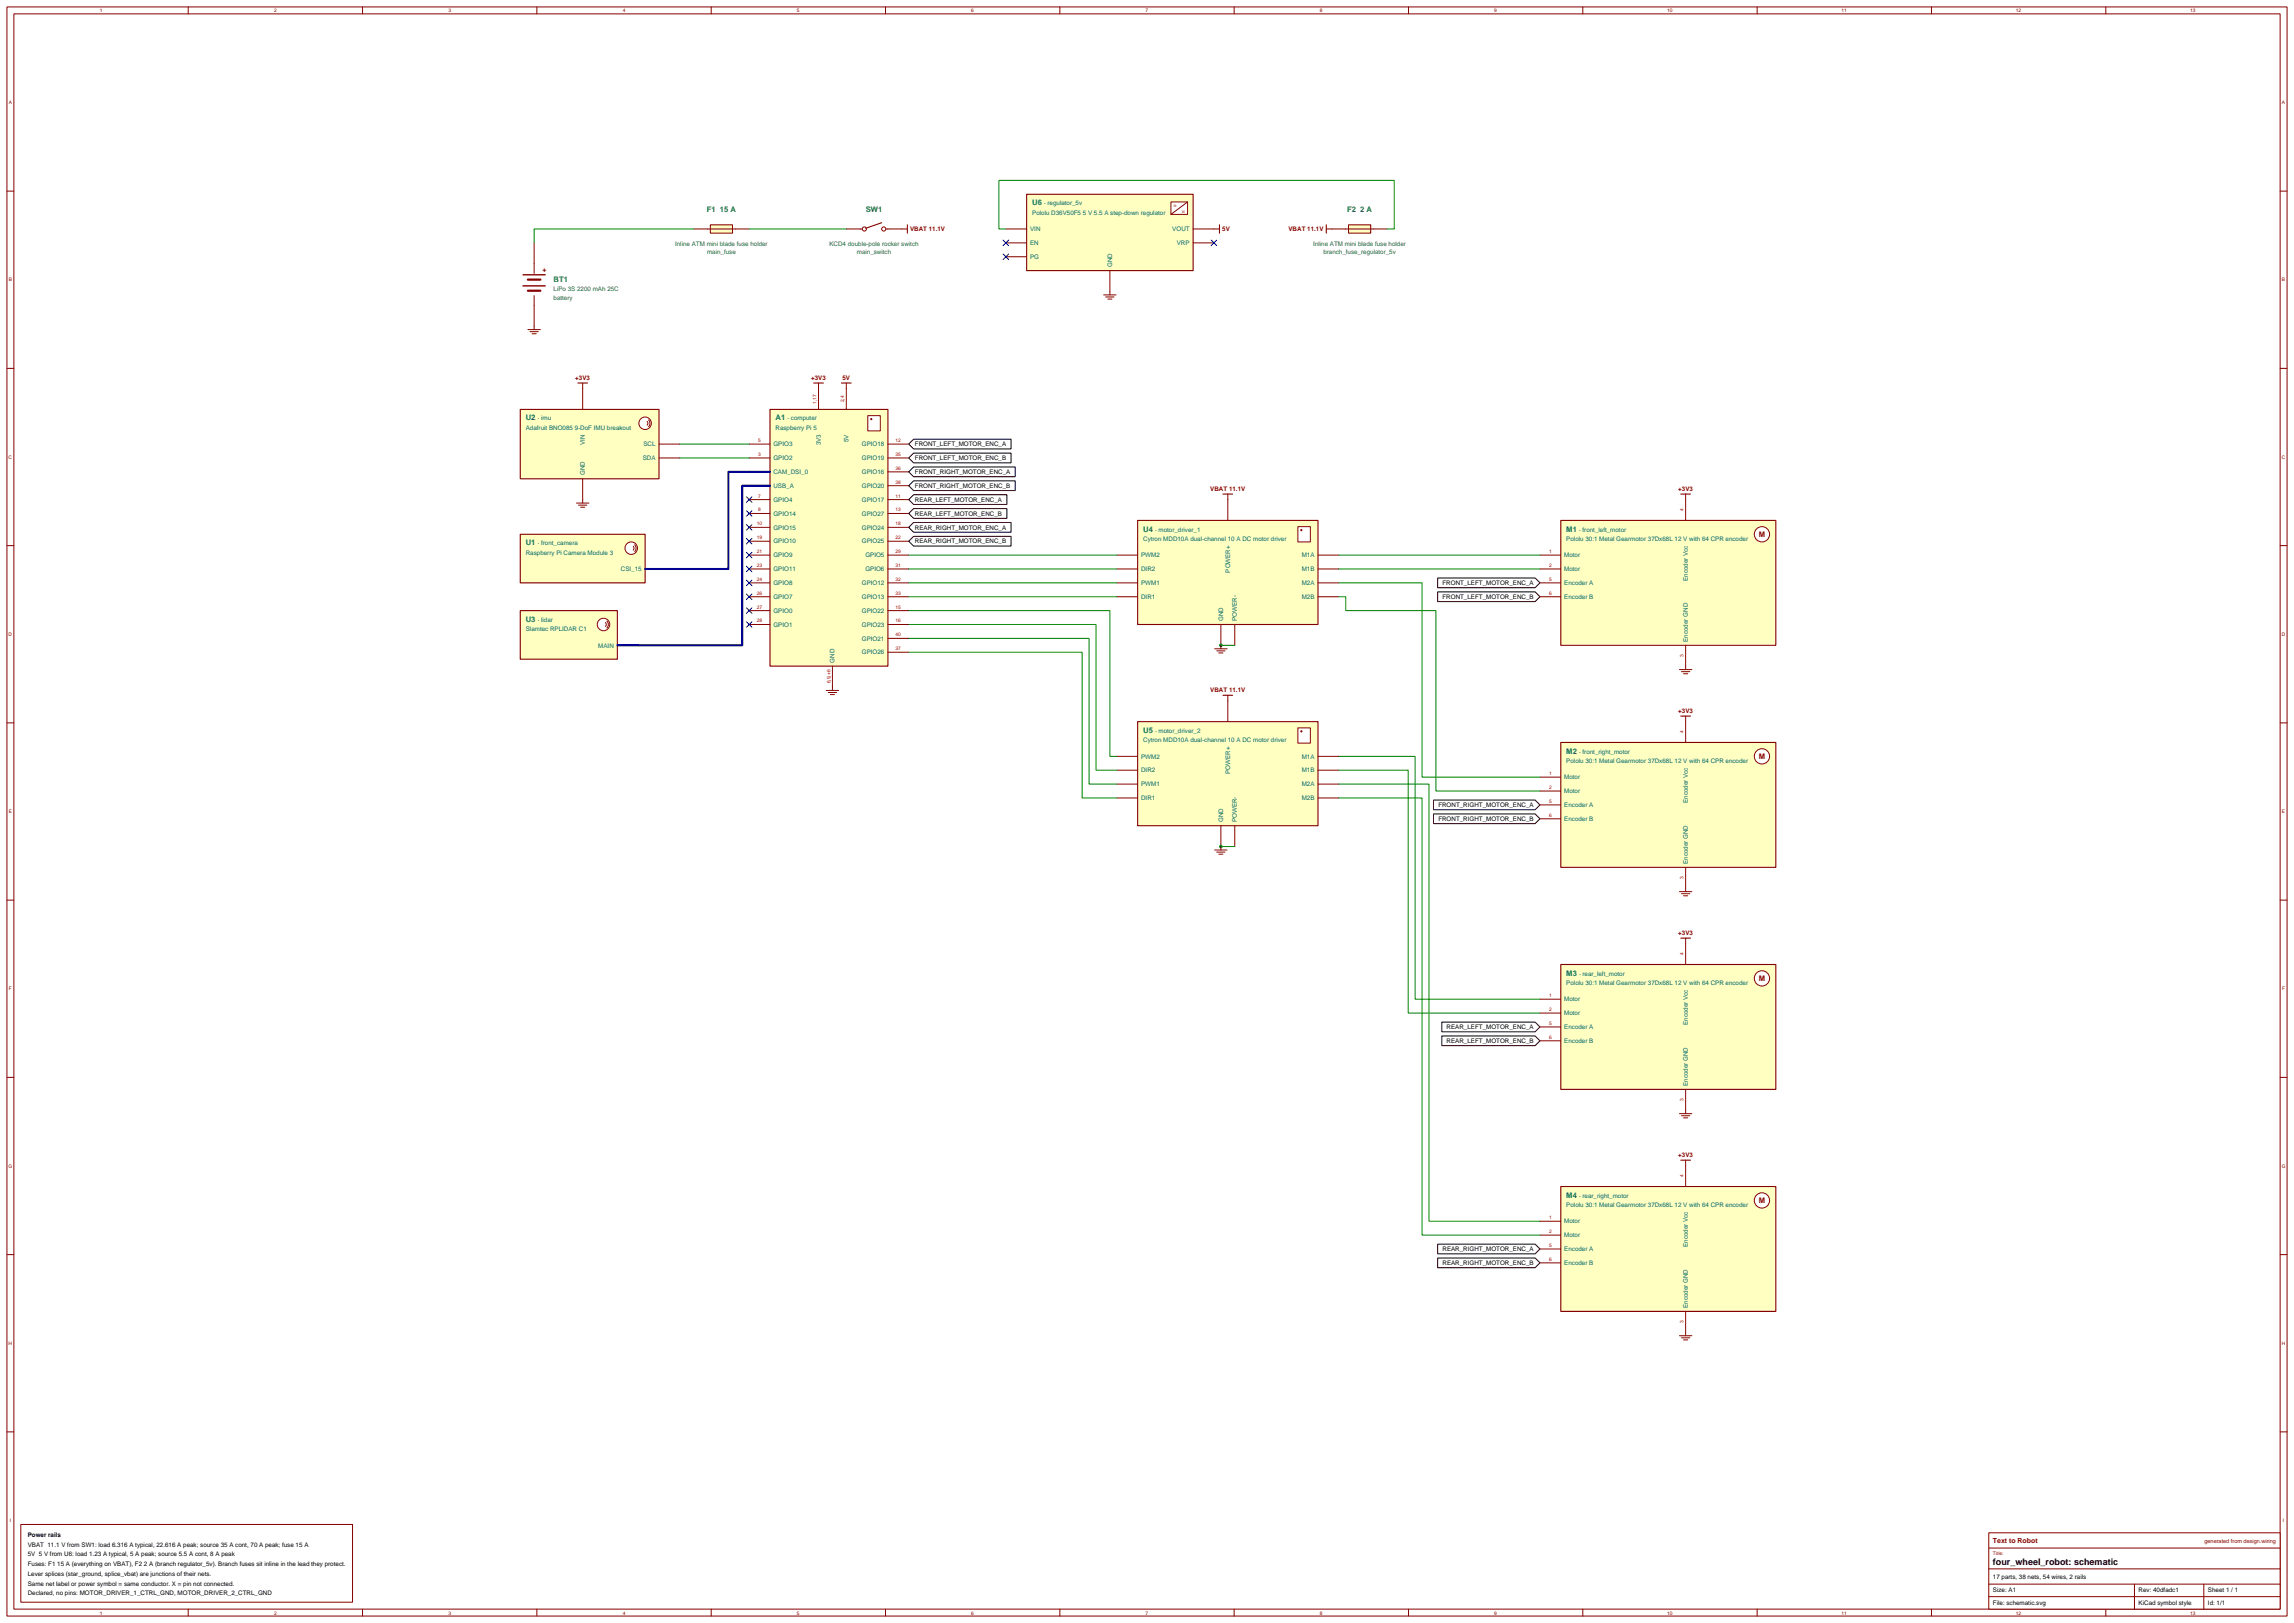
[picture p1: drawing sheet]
<svg xmlns="http://www.w3.org/2000/svg" width="1167mm" height="825mm" viewBox="0 0 1167 825" stroke-linecap="round" stroke-linejoin="round" font-family="sans-serif">
<defs><g id="words">
<text font-size="4.6" x="1014" y="796">four_wheel_robot: schematic</text>
<g font-size="3.9" fill="#006363">
<text x="359" y="108">F1 15 A</text>
<text x="440" y="108">SW1</text>
<text x="525" y="104">U6</text>
<text x="685" y="108">F2 2 A</text>
<text x="282" y="143">BT1</text>
<text x="267" y="214">U2</text>
<text x="394" y="214">A1</text>
<text x="581" y="270">U4</text>
<text x="797" y="270">M1</text>
<text x="267" y="277">U1</text>
<text x="267" y="316">U3</text>
<text x="581" y="373">U5</text>
<text x="797" y="383">M2</text>
<text x="797" y="496">M3</text>
<text x="797" y="609">M4</text>
</g>
<g font-size="3.9" fill="#850000">
<text x="894" y="273">M</text>
<text x="894" y="386">M</text>
<text x="894" y="499">M</text>
<text x="894" y="612">M</text>
</g>
<g font-size="3.5" fill="#850000">
<text x="276" y="138">+</text>
<text x="1014" y="785">Text to Robot</text>
</g>
<g font-size="3.2" fill="#006363">
<text x="531" y="104">· regulator_5v</text>
<text x="525" y="109">Pololu D36V50F5 5 V 5.5 A step-down regulator</text>
<text x="524" y="118">VIN</text>
<text x="596" y="118">VOUT</text>
<text x="343" y="125">Inline ATM mini blade fuse holder</text>
<text x="422" y="125">KCD4 double-pole rocker switch</text>
<text x="524" y="125">EN</text>
<text x="598" y="125">VRP</text>
<text x="668" y="125">Inline ATM mini blade fuse holder</text>
<text x="360" y="129">main_fuse</text>
<text x="436" y="129">main_switch</text>
<text x="524" y="132">PG</text>
<text x="673" y="129">branch_fuse_regulator_5v</text>
<text x="566" y="136" transform="rotate(-90 566 136)">GND</text>
<text x="282" y="148">LiPo 3S 2200 mAh 25C</text>
<text x="282" y="152">battery</text>
<text x="273" y="214">· imu</text>
<text x="400" y="214">· computer</text>
<text x="267" y="219">Adafruit BNO085 9-DoF IMU breakout</text>
<text x="394" y="219">Raspberry Pi 5</text>
<text x="297" y="226" transform="rotate(-90 297 226)">VIN</text>
<text x="327" y="227">SCL</text>
<text x="393" y="227">GPIO3</text>
<text x="417" y="226" transform="rotate(-90 417 226)">3V3</text>
<text x="432" y="225" transform="rotate(-90 432 225)">5V</text>
<text x="438" y="227">GPIO18</text>
<text x="327" y="234">SDA</text>
<text x="393" y="234">GPIO2</text>
<text x="438" y="234">GPIO19</text>
<text x="297" y="242" transform="rotate(-90 297 242)">GND</text>
<text x="393" y="241">CAM_DSI_0</text>
<text x="438" y="241">GPIO16</text>
<text x="393" y="248">USB_A</text>
<text x="438" y="248">GPIO20</text>
<text x="393" y="255">GPIO4</text>
<text x="438" y="255">GPIO17</text>
<text x="393" y="262">GPIO14</text>
<text x="438" y="262">GPIO27</text>
<text x="393" y="269">GPIO15</text>
<text x="438" y="269">GPIO24</text>
<text x="581" y="275">Cytron MDD10A dual-channel 10 A DC motor driver</text>
<text x="587" y="270">· motor_driver_1</text>
<text x="797" y="275">Pololu 30:1 Metal Gearmotor 37Dx68L 12 V with 64 CPR encoder</text>
<text x="803" y="270">· front_left_motor</text>
<text x="273" y="277">· front_camera</text>
<text x="393" y="276">GPIO10</text>
<text x="438" y="276">GPIO25</text>
<text x="267" y="282">Raspberry Pi Camera Module 3</text>
<text x="393" y="283">GPIO9</text>
<text x="440" y="283">GPIO5</text>
<text x="580" y="283">PWM2</text>
<text x="662" y="283">M1A</text>
<text x="796" y="283">Motor</text>
<text x="316" y="290">CSI_15</text>
<text x="393" y="290">GPIO11</text>
<text x="440" y="290">GPIO6</text>
<text x="580" y="290">DIR2</text>
<text x="626" y="291" transform="rotate(-90 626 291)">POWER+</text>
<text x="662" y="290">M1B</text>
<text x="796" y="290">Motor</text>
<text x="393" y="297">GPIO8</text>
<text x="438" y="297">GPIO12</text>
<text x="580" y="297">PWM1</text>
<text x="662" y="297">M2A</text>
<text x="796" y="297">Encoder A</text>
<text x="858" y="295" transform="rotate(-90 858 295)">Encoder Vcc</text>
<text x="393" y="305">GPIO7</text>
<text x="438" y="305">GPIO13</text>
<text x="580" y="305">DIR1</text>
<text x="662" y="305">M2B</text>
<text x="796" y="305">Encoder B</text>
<text x="393" y="312">GPIO0</text>
<text x="438" y="312">GPIO22</text>
<text x="273" y="316">· lidar</text>
<text x="622" y="316" transform="rotate(-90 622 316)">GND</text>
<text x="629" y="316" transform="rotate(-90 629 316)">POWER-</text>
<text x="267" y="321">Slamtec RPLIDAR C1</text>
<text x="393" y="319">GPIO1</text>
<text x="438" y="319">GPIO23</text>
<text x="304" y="329">MAIN</text>
<text x="438" y="326">GPIO21</text>
<text x="858" y="326" transform="rotate(-90 858 326)">Encoder GND</text>
<text x="438" y="333">GPIO26</text>
<text x="424" y="337" transform="rotate(-90 424 337)">GND</text>
<text x="581" y="377">Cytron MDD10A dual-channel 10 A DC motor driver</text>
<text x="587" y="373">· motor_driver_2</text>
<text x="803" y="383">· front_right_motor</text>
<text x="580" y="386">PWM2</text>
<text x="662" y="386">M1A</text>
<text x="797" y="388">Pololu 30:1 Metal Gearmotor 37Dx68L 12 V with 64 CPR encoder</text>
<text x="580" y="393">DIR2</text>
<text x="626" y="393" transform="rotate(-90 626 393)">POWER+</text>
<text x="662" y="393">M1B</text>
<text x="580" y="400">PWM1</text>
<text x="662" y="400">M2A</text>
<text x="796" y="396">Motor</text>
<text x="580" y="407">DIR1</text>
<text x="662" y="407">M2B</text>
<text x="796" y="403">Motor</text>
<text x="796" y="410">Encoder A</text>
<text x="858" y="408" transform="rotate(-90 858 408)">Encoder Vcc</text>
<text x="622" y="418" transform="rotate(-90 622 418)">GND</text>
<text x="629" y="418" transform="rotate(-90 629 418)">POWER-</text>
<text x="796" y="417">Encoder B</text>
<text x="858" y="439" transform="rotate(-90 858 439)">Encoder GND</text>
<text x="803" y="496">· rear_left_motor</text>
<text x="797" y="501">Pololu 30:1 Metal Gearmotor 37Dx68L 12 V with 64 CPR encoder</text>
<text x="796" y="509">Motor</text>
<text x="796" y="516">Motor</text>
<text x="858" y="521" transform="rotate(-90 858 521)">Encoder Vcc</text>
<text x="796" y="523">Encoder A</text>
<text x="796" y="530">Encoder B</text>
<text x="858" y="552" transform="rotate(-90 858 552)">Encoder GND</text>
<text x="803" y="609">· rear_right_motor</text>
<text x="797" y="614">Pololu 30:1 Metal Gearmotor 37Dx68L 12 V with 64 CPR encoder</text>
<text x="796" y="622">Motor</text>
<text x="796" y="629">Motor</text>
<text x="858" y="634" transform="rotate(-90 858 634)">Encoder Vcc</text>
<text x="796" y="636">Encoder A</text>
<text x="796" y="643">Encoder B</text>
<text x="858" y="665" transform="rotate(-90 858 665)">Encoder GND</text>
</g>
<g font-size="3.2" fill="#850000">
<text x="463" y="118">VBAT 11.1V</text>
<text x="622" y="118">5V</text>
<text x="655" y="118">VBAT 11.1V</text>
<text x="293" y="193">+3V3</text>
<text x="413" y="193">+3V3</text>
<text x="428" y="193">5V</text>
<text x="616" y="250">VBAT 11.1V</text>
<text x="854" y="250">+3V3</text>
<text x="616" y="352">VBAT 11.1V</text>
<text x="854" y="363">+3V3</text>
<text x="854" y="476">+3V3</text>
<text x="854" y="588">+3V3</text>
</g>
<g font-size="3.2">
<text x="465" y="227">FRONT_LEFT_MOTOR_ENC_A</text>
<text x="465" y="234">FRONT_LEFT_MOTOR_ENC_B</text>
<text x="465" y="241">FRONT_RIGHT_MOTOR_ENC_A</text>
<text x="465" y="248">FRONT_RIGHT_MOTOR_ENC_B</text>
<text x="465" y="255">REAR_LEFT_MOTOR_ENC_A</text>
<text x="465" y="262">REAR_LEFT_MOTOR_ENC_B</text>
<text x="465" y="269">REAR_RIGHT_MOTOR_ENC_A</text>
<text x="465" y="276">REAR_RIGHT_MOTOR_ENC_B</text>
<text x="734" y="297">FRONT_LEFT_MOTOR_ENC_A</text>
<text x="734" y="305">FRONT_LEFT_MOTOR_ENC_B</text>
<text x="731" y="410">FRONT_RIGHT_MOTOR_ENC_A</text>
<text x="731" y="417">FRONT_RIGHT_MOTOR_ENC_B</text>
<text x="736" y="523">REAR_LEFT_MOTOR_ENC_A</text>
<text x="736" y="530">REAR_LEFT_MOTOR_ENC_B</text>
<text x="734" y="636">REAR_RIGHT_MOTOR_ENC_A</text>
<text x="734" y="643">REAR_RIGHT_MOTOR_ENC_B</text>
<text x="14" y="781">Power rails</text>
<text x="14" y="786">VBAT 11.1 V from SW1: load 6.316 A typical, 22.616 A peak; source 35 A cont, 70 A peak; fuse 15 A</text>
<text x="14" y="791">5V 5 V from U6: load 1.23 A typical, 5 A peak; source 5.5 A cont, 8 A peak</text>
<text x="14" y="796">Fuses: F1 15 A (everything on VBAT), F2 2 A (branch regulator_5v). Branch fuses sit inline in the lead they protect.</text>
<text x="14" y="801">Lever splices (star_ground, splice_vbat) are junctions of their nets.</text>
<text x="1014" y="803">17 parts, 38 nets, 54 wires, 2 rails</text>
<text x="14" y="806">Same net label or power symbol = same conductor. X = pin not connected.</text>
<text x="1014" y="810">Size: A1</text>
<text x="1088" y="810">Rev: 40dfadc1</text>
<text x="1123" y="810">Sheet 1 / 1</text>
<text x="14" y="811">Declared, no pins: MOTOR_DRIVER_1_CTRL_GND, MOTOR_DRIVER_2_CTRL_GND</text>
<text x="1014" y="816">File: schematic.svg</text>
<text x="1088" y="816">KiCad symbol style</text>
<text x="1123" y="816">Id: 1/1</text>
</g>
<g font-size="2.8" fill="#850000">
<text x="597" y="105">=</text>
<text x="601" y="108">=</text>
<text x="1121" y="785">generated from design.wiring</text>
</g>
<g font-size="2.5" fill="#850000">
<text x="51" y="6">1</text>
<text x="139" y="6">2</text>
<text x="228" y="6">3</text>
<text x="317" y="6">4</text>
<text x="405" y="6">5</text>
<text x="494" y="6">6</text>
<text x="583" y="6">7</text>
<text x="671" y="6">8</text>
<text x="760" y="6">9</text>
<text x="848" y="6">10</text>
<text x="937" y="6">11</text>
<text x="1025" y="6">12</text>
<text x="1114" y="6">13</text>
<text x="4" y="53">A</text>
<text x="1161" y="53">A</text>
<text x="4" y="143">B</text>
<text x="1161" y="143">B</text>
<text x="4" y="233">C</text>
<text x="1160" y="233">C</text>
<text x="4" y="323">D</text>
<text x="1160" y="323">D</text>
<text x="4" y="413">E</text>
<text x="1161" y="413">E</text>
<text x="5" y="504">F</text>
<text x="1161" y="504">F</text>
<text x="4" y="594">G</text>
<text x="1160" y="594">G</text>
<text x="4" y="684">H</text>
<text x="1160" y="684">H</text>
<text x="5" y="774">I</text>
<text x="1161" y="774">I</text>
<text x="1014" y="791">Title:</text>
<text x="51" y="821">1</text>
<text x="139" y="821">2</text>
<text x="228" y="821">3</text>
<text x="317" y="821">4</text>
<text x="405" y="821">5</text>
<text x="494" y="821">6</text>
<text x="583" y="821">7</text>
<text x="671" y="821">8</text>
<text x="760" y="821">9</text>
<text x="848" y="821">10</text>
<text x="937" y="821">11</text>
<text x="1025" y="821">12</text>
<text x="1114" y="821">13</text>
</g>
<g font-size="2.5" fill="#a80000">
<text x="415" y="205" transform="rotate(-90 415 205)">1,17</text>
<text x="429" y="205" transform="rotate(-90 429 205)">2,4</text>
<text x="386" y="225">5</text>
<text x="455" y="225">12</text>
<text x="386" y="232">3</text>
<text x="455" y="232">35</text>
<text x="455" y="239">36</text>
<text x="455" y="246">38</text>
<text x="386" y="253">7</text>
<text x="455" y="253">11</text>
<text x="386" y="260">8</text>
<text x="455" y="260">13</text>
<text x="856" y="260" transform="rotate(-90 856 260)">4</text>
<text x="385" y="267">10</text>
<text x="455" y="267">18</text>
<text x="385" y="274">19</text>
<text x="455" y="274">22</text>
<text x="385" y="281">21</text>
<text x="455" y="281">29</text>
<text x="788" y="281">1</text>
<text x="385" y="288">23</text>
<text x="455" y="288">31</text>
<text x="788" y="288">2</text>
<text x="385" y="295">24</text>
<text x="455" y="295">32</text>
<text x="788" y="295">5</text>
<text x="385" y="302">26</text>
<text x="455" y="302">33</text>
<text x="788" y="302">6</text>
<text x="385" y="309">27</text>
<text x="455" y="309">15</text>
<text x="385" y="316">28</text>
<text x="455" y="316">16</text>
<text x="455" y="323">40</text>
<text x="455" y="331">37</text>
<text x="856" y="334" transform="rotate(-90 856 334)">3</text>
<text x="422" y="347" transform="rotate(-90 422 347)">6,9,+6</text>
<text x="856" y="373" transform="rotate(-90 856 373)">4</text>
<text x="788" y="394">1</text>
<text x="788" y="401">2</text>
<text x="788" y="408">5</text>
<text x="788" y="415">6</text>
<text x="856" y="447" transform="rotate(-90 856 447)">3</text>
<text x="856" y="486" transform="rotate(-90 856 486)">4</text>
<text x="788" y="507">1</text>
<text x="788" y="514">2</text>
<text x="788" y="521">5</text>
<text x="788" y="528">6</text>
<text x="856" y="560" transform="rotate(-90 856 560)">3</text>
<text x="856" y="599" transform="rotate(-90 856 599)">4</text>
<text x="788" y="620">1</text>
<text x="788" y="627">2</text>
<text x="788" y="634">5</text>
<text x="788" y="641">6</text>
<text x="856" y="673" transform="rotate(-90 856 673)">3</text>
</g>
</g></defs>
<g fill="none" stroke="#850000" stroke-width=".51">
<path d="M4 4h1159v818h-1159zM7 7h1153v811h-1153zM96 4v3M184 4v3M273 4v3M362 4v3M450 4v3M539 4v3M628 4v3M716 4v3M805 4v3M894 4v3"/>
<path d="M982 4v3M1071 4v3M4 97h3M1160 97h3M4 187h3M1160 187h3M4 277h3M1160 277h3M4 368h3M1160 368h3M4 458h3M1160 458h3"/>
<path d="M4 548h3M1160 548h3M4 638h3M1160 638h3M4 728h3M1160 728h3M96 818v4M184 818v4M273 818v4M362 818v4M450 818v4M539 818v4"/>
<path d="M628 818v4M716 818v4M805 818v4M894 818v4M982 818v4M1071 818v4"/>
</g>
<path d="M794 265h109v63h-109z" fill="#ffffc2" stroke="#850000" stroke-width=".56"/>
<circle cx="896" cy="272" r="4" fill="#fff" stroke="#850000" stroke-width=".51"/>
<path d="M857 254v11M783 282h11M783 289h11M783 296h11M783 303h11M857 328v11" fill="none" stroke="#850000" stroke-width=".51"/>
<path d="M794 377h109v64h-109z" fill="#ffffc2" stroke="#850000" stroke-width=".56"/>
<circle cx="896" cy="385" r="4" fill="#fff" stroke="#850000" stroke-width=".51"/>
<path d="M857 367v10M783 395h11M783 402h11M783 409h11M783 416h11M857 441v11" fill="none" stroke="#850000" stroke-width=".51"/>
<path d="M794 490h109v64h-109z" fill="#ffffc2" stroke="#850000" stroke-width=".56"/>
<circle cx="896" cy="497" r="4" fill="#fff" stroke="#850000" stroke-width=".51"/>
<path d="M857 480v10M783 508h11M783 515h11M783 522h11M783 529h11M857 554v10" fill="none" stroke="#850000" stroke-width=".51"/>
<path d="M794 603h109v64h-109z" fill="#ffffc2" stroke="#850000" stroke-width=".56"/>
<circle cx="896" cy="610" r="4" fill="#fff" stroke="#850000" stroke-width=".51"/>
<path d="M272 123v16M272 150v16M857 593v10M783 621h11M783 628h11M783 635h11M783 642h11M857 667v10" fill="none" stroke="#850000" stroke-width=".51"/>
<path d="M266 140h11M266 145h11" fill="none" stroke="#850000" stroke-width=".71"/>
<path d="M268 142h7M268 148h7" fill="none" stroke="#850000" stroke-width="1.1"/>
<path d="M392 208h60v131h-60z" fill="#ffffc2" stroke="#850000" stroke-width=".56"/>
<path d="M441 211h7v8h-7z" fill="#fff" stroke="#850000" stroke-width=".51"/>
<circle cx="443" cy="213" r=".6" fill="#850000"/>
<g fill="none" stroke="#850000" stroke-width=".51">
<path d="M416 198v10M430 198v10M381 233h11M381 226h11M381 240h11M452 233h10M452 226h10M452 240h10M381 254h11M381 247h11M452 254h10M452 247h10"/>
<path d="M381 261h11M381 268h11M381 275h11M452 261h10M452 268h10M452 275h10M381 282h11M381 289h11M381 296h11M452 282h10M452 289h10M452 296h10"/>
<path d="M381 310h11M381 317h11M381 303h11M452 310h10M452 317h10M452 303h10M423 339v10M452 332h10M452 325h10"/>
</g>
<path d="M381 240h11M381 247h11" fill="none" stroke="#0000c7" stroke-width="1.1"/>
<path d="M579 265h91v52h-91z" fill="#ffffc2" stroke="#850000" stroke-width=".56"/>
<path d="M660 268h6v8h-6z" fill="#fff" stroke="#850000" stroke-width=".51"/>
<circle cx="662" cy="270" r=".6" fill="#850000"/>
<path d="M624 254v11M568 282h11M568 289h11M568 296h11M670 282h11M670 289h11M670 296h11M568 303h11M621 317v11M628 317v11M670 303h11" fill="none" stroke="#850000" stroke-width=".51"/>
<path d="M579 367h91v53h-91z" fill="#ffffc2" stroke="#850000" stroke-width=".56"/>
<path d="M660 370h6v8h-6z" fill="#fff" stroke="#850000" stroke-width=".51"/>
<circle cx="662" cy="372" r=".6" fill="#850000"/>
<path d="M624 356v11M568 385h11M568 392h11M568 399h11M670 385h11M670 392h11M670 399h11M568 406h11M621 420v10M628 420v10M670 406h11" fill="none" stroke="#850000" stroke-width=".51"/>
<path d="M265 208h70v35h-70z" fill="#ffffc2" stroke="#850000" stroke-width=".56"/>
<circle cx="328" cy="215" r="3" fill="#fff" stroke="#850000" stroke-width=".51"/>
<path d="M296 198v10M329 214v1v1M330 213l1 2-1 2M335 226h11M335 233h11M296 243v11" fill="none" stroke="#850000" stroke-width=".51"/>
<path d="M522 99h85v39h-85z" fill="#ffffc2" stroke="#850000" stroke-width=".56"/>
<path d="M595 103h9v6h-9z" fill="#fff" stroke="#850000" stroke-width=".51"/>
<path d="M512 116h10M604 103l-9 6M607 116h10M512 123h10M512 131h10M564 138v10M607 123h10" fill="none" stroke="#850000" stroke-width=".51"/>
<g fill="#fff" stroke="#850000" stroke-width=".51">
<circle cx="440" cy="116" r="1.1"/>
<circle cx="449" cy="116" r="1.1"/>
</g>
<path d="M448 113l-8 3" fill="none" stroke="#850000" stroke-width=".56"/>
<path d="M430 116h9M450 116h9" fill="none" stroke="#850000" stroke-width=".51"/>
<path d="M265 310h49v25h-49z" fill="#ffffc2" stroke="#850000" stroke-width=".56"/>
<circle cx="307" cy="318" r="3" fill="#fff" stroke="#850000" stroke-width=".51"/>
<path d="M308 317v1M309 316v1v2M314 328h11" fill="none" stroke="#850000" stroke-width=".51"/>
<path d="M314 328h11" fill="none" stroke="#0000c7" stroke-width="1.1"/>
<path d="M265 272h63v24h-63z" fill="#ffffc2" stroke="#850000" stroke-width=".56"/>
<circle cx="321" cy="279" r="3" fill="#fff" stroke="#850000" stroke-width=".51"/>
<path d="M322 278v2M323 277v2v1M328 289h11" fill="none" stroke="#850000" stroke-width=".51"/>
<path d="M328 289h11" fill="none" stroke="#0000c7" stroke-width="1.1"/>
<path d="M361 114h12v5h-12z" fill="#ffffc2" stroke="#850000" stroke-width=".53"/>
<path d="M353 116h28" fill="none" stroke="#850000" stroke-width=".51"/>
<path d="M686 114h11v5h-11z" fill="#ffffc2" stroke="#850000" stroke-width=".53"/>
<path d="M677 116h29" fill="none" stroke="#850000" stroke-width=".51"/>
<path d="M621 328h7" fill="none" stroke="#008500" stroke-width=".51"/>
<circle cx="621" cy="328" r=".9" fill="#008500"/>
<path d="M621 430h7" fill="none" stroke="#008500" stroke-width=".51"/>
<circle cx="621" cy="430" r=".9" fill="#008500"/>
<path d="M857 251v3M857 339v1M854 340h6M855 341h4M856 343h2" fill="none" stroke="#850000" stroke-width=".51"/>
<path d="M855 251h5" fill="none" stroke="#850000" stroke-width=".56"/>
<g fill="#fff" stroke="#000" stroke-width=".51">
<path d="M731 294h50l2 2-2 3h-50z"/>
<path d="M731 301h50l2 2-2 3h-50z"/>
</g>
<path d="M857 364v3M854 453h6M855 454h4M856 455h2M857 452v1" fill="none" stroke="#850000" stroke-width=".51"/>
<path d="M855 364h5" fill="none" stroke="#850000" stroke-width=".56"/>
<g fill="#fff" stroke="#000" stroke-width=".51">
<path d="M729 407h52l2 2-2 3h-52z"/>
<path d="M729 414h52l2 2-2 3h-52z"/>
</g>
<path d="M857 477v3M854 566h6M855 567h4M856 568h2M857 564v2" fill="none" stroke="#850000" stroke-width=".51"/>
<path d="M855 477h5" fill="none" stroke="#850000" stroke-width=".56"/>
<g fill="#fff" stroke="#000" stroke-width=".51">
<path d="M733 520h48l2 2-2 3h-48z"/>
<path d="M733 527h48l2 2-2 3h-48z"/>
</g>
<path d="M857 590v3M854 679h6M857 677v2M855 680h4M856 681h2" fill="none" stroke="#850000" stroke-width=".51"/>
<path d="M855 590h5" fill="none" stroke="#850000" stroke-width=".56"/>
<g fill="#fff" stroke="#000" stroke-width=".51">
<path d="M731 633h50l2 2-2 2h-50z"/>
<path d="M731 640h50l2 2-2 3h-50z"/>
</g>
<path d="M268 168h7M270 169h4M271 170h2M272 166v2M416 195v3M430 195v3M420 351h7M421 352h4M422 353h2M423 349v2" fill="none" stroke="#850000" stroke-width=".51"/>
<path d="M414 195h5M428 195h5" fill="none" stroke="#850000" stroke-width=".56"/>
<path d="M380 253l2 2M380 260l2 2M382 253l-2 2M382 260l-2 2M380 267l2 3M382 267l-2 3" fill="none" stroke="#0000c7" stroke-width=".51"/>
<g fill="#fff" stroke="#000" stroke-width=".51">
<path d="M462 254l3-2h47v4h-47z"/>
<path d="M462 226l3-3h49v5h-49z"/>
<path d="M462 261l3-2h47v5h-47z"/>
<path d="M462 268l3-2h49v5h-49z"/>
</g>
<path d="M380 274l2 3M382 274l-2 3M380 281l2 3M382 281l-2 3" fill="none" stroke="#0000c7" stroke-width=".51"/>
<path d="M462 275l3-2h49v5h-49z" fill="#fff" stroke="#000" stroke-width=".51"/>
<path d="M380 288l2 3M380 295l2 3M382 288l-2 3M382 295l-2 3M380 302l2 3M380 309l2 3M380 316l2 3M382 302l-2 3M382 309l-2 3M382 316l-2 3" fill="none" stroke="#0000c7" stroke-width=".51"/>
<g fill="#fff" stroke="#000" stroke-width=".51">
<path d="M462 233l3-3h49v5h-49z"/>
<path d="M462 240l3-3h51v5h-51z"/>
<path d="M462 247l3-3h51v5h-51z"/>
</g>
<g fill="none" stroke="#850000" stroke-width=".51">
<path d="M459 116h2M617 116h3M675 116h2M561 150h7M562 151h5M563 152h3M564 148v2M296 195v3M293 256h7M294 257h4M295 258h2M296 254v2"/>
<path d="M624 251v3M618 330h6M619 331h4M620 332h2M621 328v2M624 353v3M618 432h6M619 433h4M620 434h2M621 430v2"/>
</g>
<path d="M461 114v5M620 114v5M675 114v5M294 195h5M622 251h5M622 353h5" fill="none" stroke="#850000" stroke-width=".56"/>
<path d="M510 122l3 3M510 129l3 3M513 122l-3 3M513 129l-3 3M616 122l3 3M619 122l-3 3" fill="none" stroke="#0000c7" stroke-width=".51"/>
<g fill="none" stroke="#008500" stroke-width=".51">
<path d="M353 116h-81v7M381 116h49M512 116h-4v-24h201v24h-3M346 226h35M346 233h35M462 282h106M462 289h106M462 296h106M681 296h42v99h60M681 282h102M681 289h102M462 310h102v75h4"/>
<path d="M462 317h95v75h11M462 303h106M681 303h3v7h46v92h53M462 325h92v74h14M462 332h88v74h18M681 399h46v222h56M681 385h39v123h63M681 392h35v123h67M681 406h42v222h60"/>
</g>
<path d="M381 240h-11v49h-31M381 247h-4v81h-52" fill="none" stroke="#0000c7" stroke-width="1.1"/>
<g fill="#fff" stroke="#850000" stroke-width=".51">
<path d="M11 775h168v40h-168z"/>
<path d="M1011 779h149v39h-149z"/>
</g>
<path d="M1011 787h149M1011 798h149M1011 805h149M1011 812h149M1085 805v13M1121 805v13" fill="none" stroke="#850000" stroke-width=".51"/>
<use href="#words"/>
</svg>
